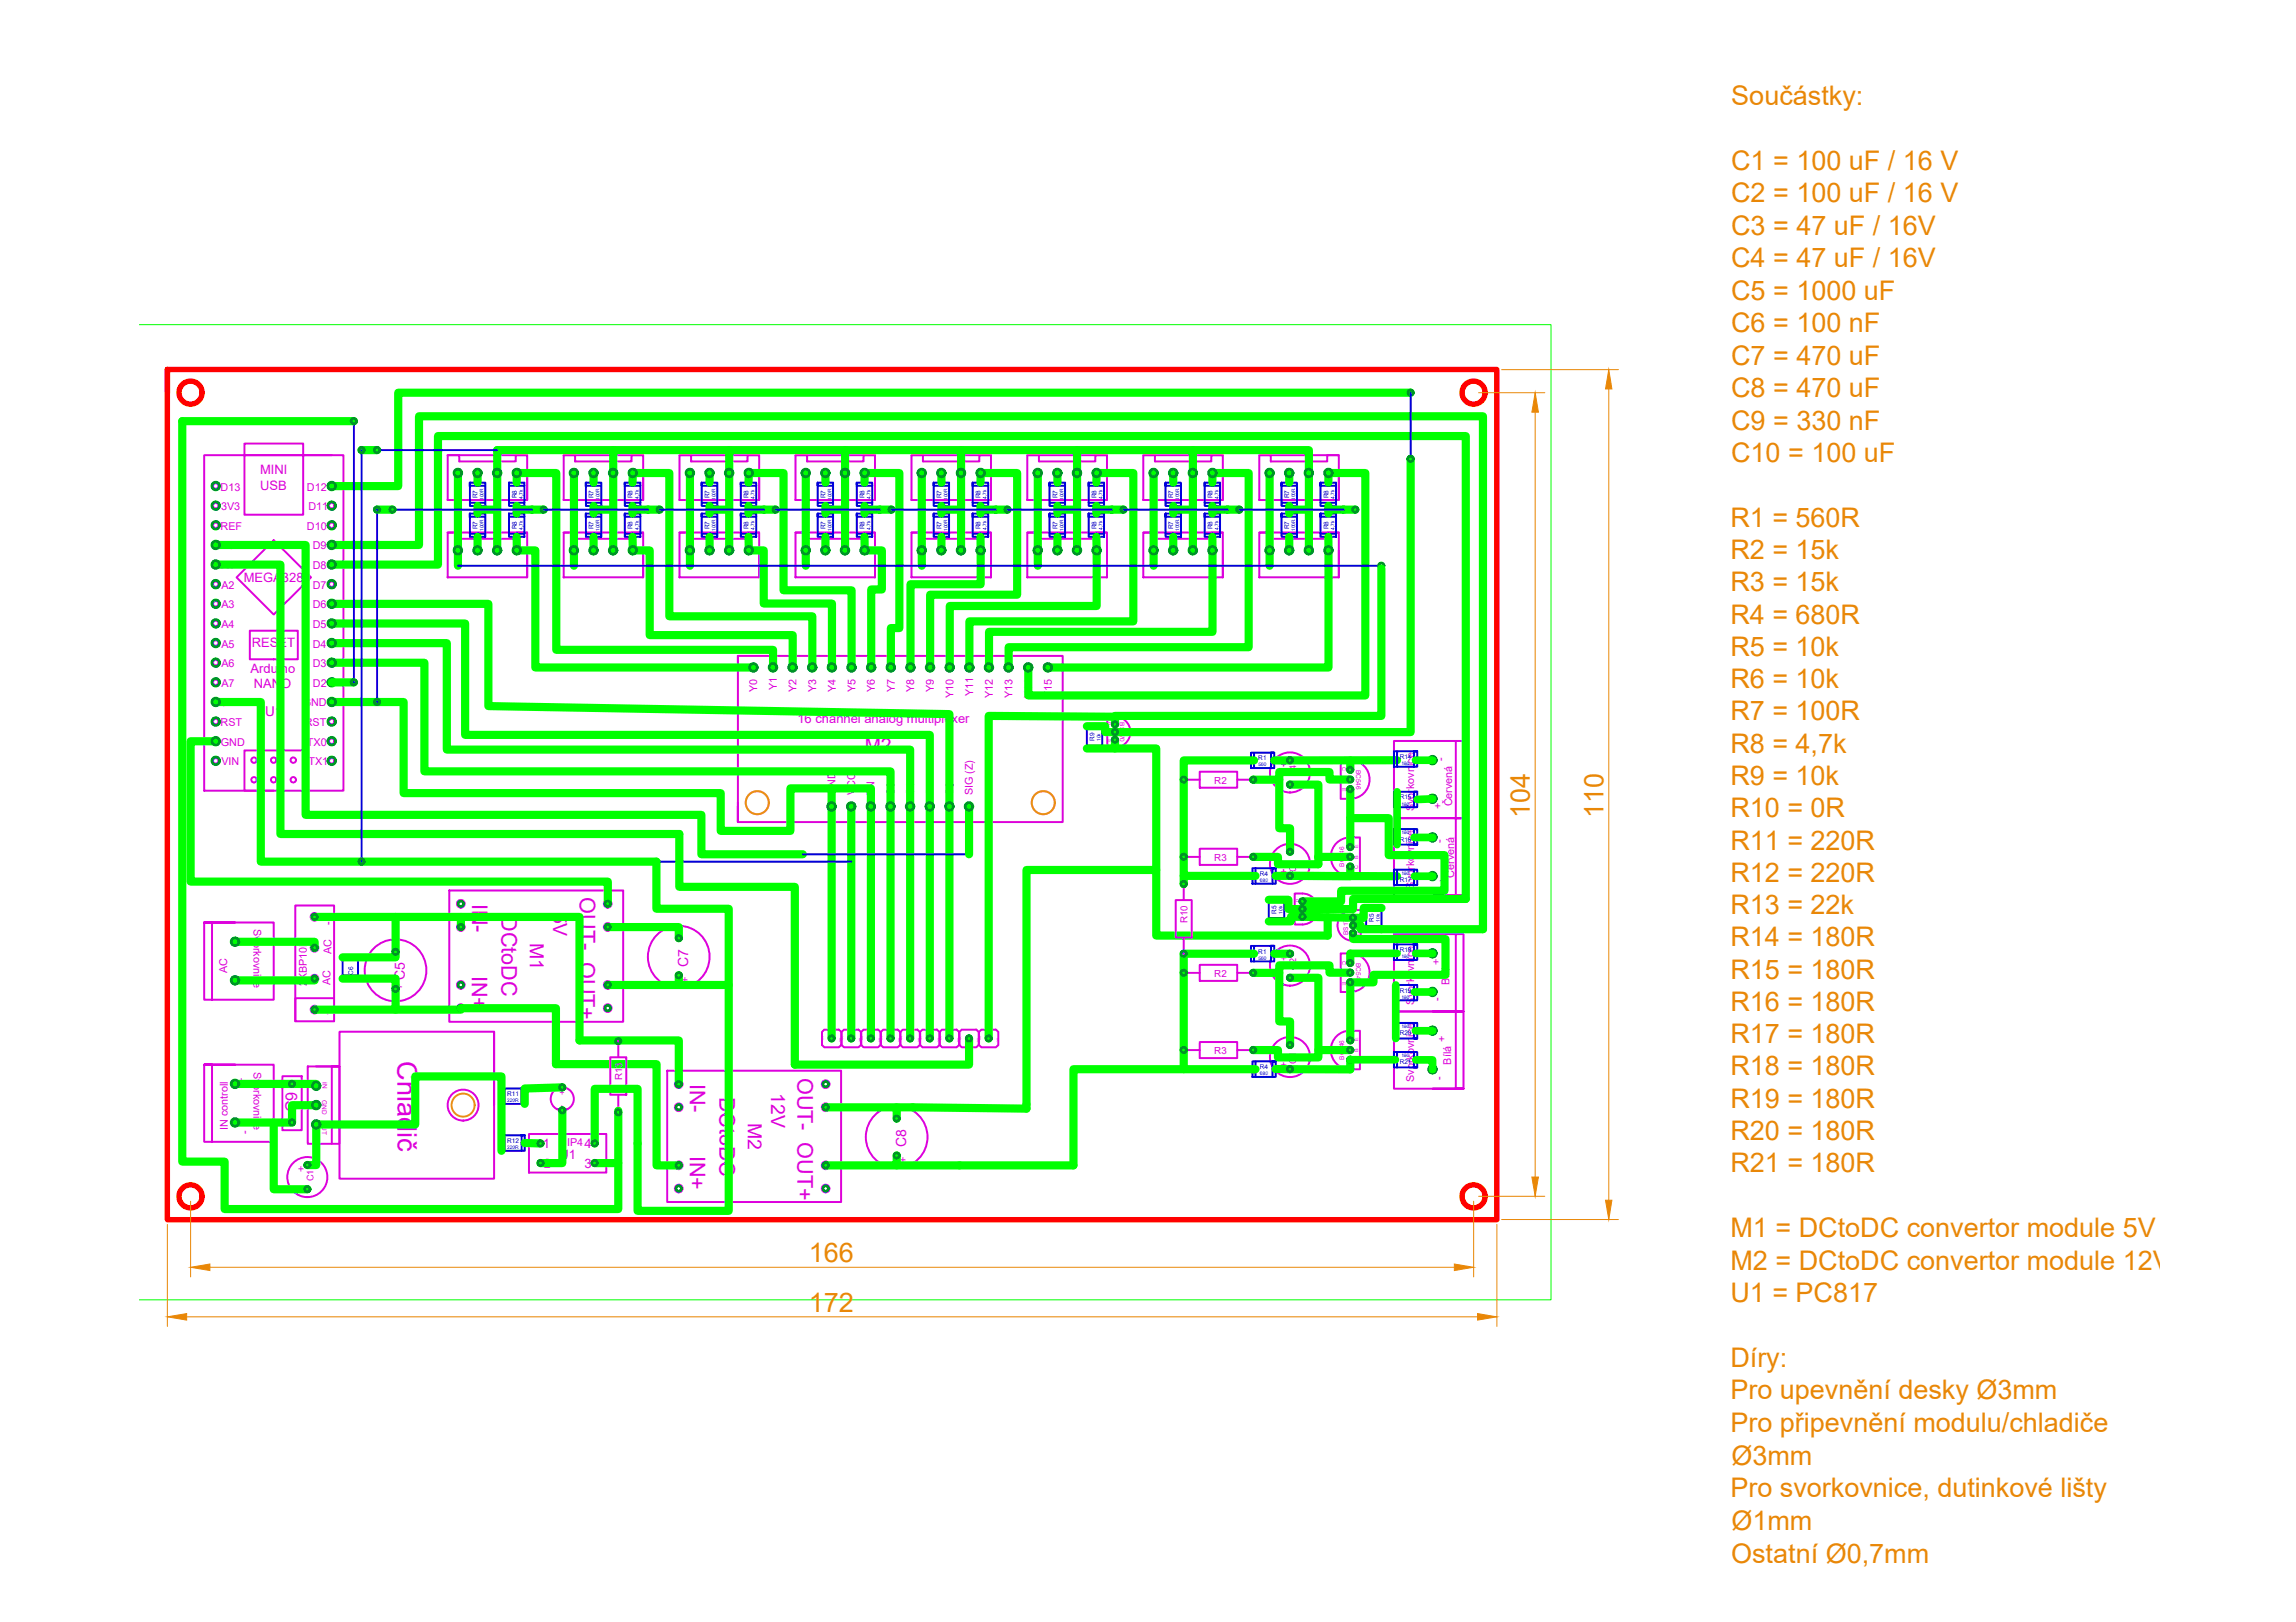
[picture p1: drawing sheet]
<svg xmlns="http://www.w3.org/2000/svg" width="297mm" height="210mm" viewBox="0 0 297 210" stroke-linecap="round" stroke-linejoin="round" font-family="sans-serif">
<defs><g id="words">
<g font-size="3.5" fill="#e98707">
<text x="224" y="13.6">Součástky:</text>
<text x="224" y="21.9">C1 = 100 uF / 16 V</text>
<text x="224" y="26.2">C2 = 100 uF / 16 V</text>
<text x="224" y="30.4">C3 = 47 uF / 16V</text>
<text x="224" y="34.6">C4 = 47 uF / 16V</text>
<text x="224" y="38.8">C5 = 1000 uF</text>
<text x="224" y="43">C6 = 100 nF</text>
<text x="224" y="47.2">C7 = 470 uF</text>
<text x="224" y="51.4">C8 = 470 uF</text>
<text x="224" y="55.6">C9 = 330 nF</text>
<text x="224" y="59.8">C10 = 100 uF</text>
<text x="223.9" y="68.2">R1 = 560R</text>
<text x="223.9" y="72.3">R2 = 15k</text>
<text x="223.9" y="76.5">R3 = 15k</text>
<text x="223.9" y="80.7">R4 = 680R</text>
<text x="223.9" y="84.9">R5 = 10k</text>
<text x="223.9" y="89">R6 = 10k</text>
<text x="223.9" y="93.2">R7 = 100R</text>
<text x="223.9" y="97.4">R8 = 4,7k</text>
<text x="223.9" y="101.6">R9 = 10k</text>
<text x="197.9" y="105.9" transform="rotate(-90 197.9 105.9)">104</text>
<text x="207.5" y="105.9" transform="rotate(-90 207.5 105.9)">110</text>
<text x="223.9" y="105.8">R10 = 0R</text>
<text x="223.9" y="109.9">R11 = 220R</text>
<text x="223.9" y="114.1">R12 = 220R</text>
<text x="223.9" y="118.3">R13 = 22k</text>
<text x="223.9" y="122.5">R14 = 180R</text>
<text x="223.9" y="126.6">R15 = 180R</text>
<text x="223.9" y="130.8">R16 = 180R</text>
<text x="223.9" y="135">R17 = 180R</text>
<text x="223.9" y="139.2">R18 = 180R</text>
<text x="223.9" y="143.3">R19 = 180R</text>
<text x="223.9" y="147.5">R20 = 180R</text>
<text x="223.9" y="151.7">R21 = 180R</text>
<text x="223.9" y="160.1">M1 = DCtoDC convertor module 5V</text>
<text x="104.6" y="163.3">166</text>
<text x="223.9" y="164.3">M2 = DCtoDC convertor module 12V</text>
<text x="104.6" y="169.8">172</text>
<text x="223.9" y="168.5">U1 = PC817</text>
<text x="223.9" y="176.8">Díry:</text>
<text x="223.9" y="181.1">Pro upevnění desky Ø3mm</text>
<text x="223.9" y="185.3">Pro připevnění modulu/chladiče</text>
<text x="224" y="189.6">Ø3mm</text>
<text x="223.9" y="193.7">Pro svorkovnice, dutinkové lišty</text>
<text x="224" y="202.3">Ostatní Ø0,7mm</text>
<text x="224" y="198">Ø1mm</text>
</g>
<text font-size="3.5" fill="#d0d" x="51.4" y="137.3" transform="rotate(90 51.4 137.3)">Chladič</text>
<g font-size="2.8" fill="#d0d">
<text x="61.1" y="116.9" transform="rotate(90 61.1 116.9)">IN-</text>
<text x="64.9" y="118.6" transform="rotate(90 64.9 118.6)">DCtoDC</text>
<text x="75" y="116.1" transform="rotate(90 75 116.1)">OUT- OUT+</text>
<text x="61" y="126.3" transform="rotate(90 61 126.3)">IN+</text>
<text x="89.3" y="140.3" transform="rotate(90 89.3 140.3)">IN-</text>
<text x="93.1" y="141.9" transform="rotate(90 93.1 141.9)">DCtoDC</text>
<text x="103.2" y="139.5" transform="rotate(90 103.2 139.5)">OUT- OUT+</text>
<text x="89.2" y="149.6" transform="rotate(90 89.2 149.6)">IN+</text>
</g>
<g font-size="2.5" fill="#d0d">
<text x="111.9" y="97.3">M2</text>
<text x="71.6" y="118.1" transform="rotate(90 71.6 118.1)">5V</text>
<text x="68.6" y="122" transform="rotate(90 68.6 122)">M1</text>
<text x="99.8" y="141.4" transform="rotate(90 99.8 141.4)">12V</text>
<text x="96.8" y="145.3" transform="rotate(90 96.8 145.3)">M2</text>
</g>
<text font-size="2.1" fill="#d0d" x="38.5" y="144" transform="rotate(-90 38.5 144)">C9</text>
<g font-size="1.8" fill="#d0d">
<text x="89" y="125.1" transform="rotate(-90 89 125.1)">C7</text>
<text x="52.4" y="126.9" transform="rotate(-90 52.4 126.9)">C5</text>
<text x="117.2" y="148.4" transform="rotate(-90 117.2 148.4)">C8</text>
</g>
<g font-size="1.7" fill="#d0d">
<text x="33.7" y="61.3">MINI</text>
<text x="33.7" y="63.4">USB</text>
<text x="31.5" y="75.3">MEGA328</text>
<text x="32.6" y="83.7">RESET</text>
<text x="32.4" y="87.1">Arduino</text>
<text x="32.8" y="89.1">NANO</text>
<text x="34.3" y="92.7">U1</text>
<text x="103.2" y="93.6">16 channel analog multiplexer</text>
<text x="70.2" y="148.6">1</text>
<text x="75.6" y="148.6">4</text>
<text x="70.4" y="151.1">2</text>
<text x="72.4" y="150">U1</text>
<text x="75.6" y="151.1">3</text>
</g>
<g font-size="1.4" fill="#d0d">
<text x="28.5" y="63.5">D13</text>
<text x="39.7" y="63.5">D12</text>
<text x="28.5" y="68.6">REF</text>
<text x="28.6" y="66">3V3</text>
<text x="28.6" y="71.1">A0</text>
<text x="39.7" y="68.6">D10</text>
<text x="39.9" y="66">D11</text>
<text x="40.5" y="71.1">D9</text>
<text x="28.6" y="73.6">A1</text>
<text x="28.6" y="76.2">A2</text>
<text x="40.5" y="73.6">D8</text>
<text x="40.5" y="76.2">D7</text>
<text x="28.6" y="78.7">A3</text>
<text x="28.6" y="81.3">A4</text>
<text x="28.6" y="83.8">A5</text>
<text x="40.5" y="78.7">D6</text>
<text x="40.5" y="81.3">D5</text>
<text x="40.5" y="83.8">D4</text>
<text x="28.6" y="86.3">A6</text>
<text x="28.6" y="88.9">A7</text>
<text x="40.5" y="86.3">D3</text>
<text x="40.5" y="88.9">D2</text>
<text x="98" y="89.5" transform="rotate(-90 98 89.5)">Y0</text>
<text x="100.5" y="89.3" transform="rotate(-90 100.5 89.3)">Y1</text>
<text x="103.1" y="89.5" transform="rotate(-90 103.1 89.5)">Y2</text>
<text x="105.6" y="89.5" transform="rotate(-90 105.6 89.5)">Y3</text>
<text x="108.1" y="89.5" transform="rotate(-90 108.1 89.5)">Y4</text>
<text x="110.7" y="89.5" transform="rotate(-90 110.7 89.5)">Y5</text>
<text x="113.2" y="89.5" transform="rotate(-90 113.2 89.5)">Y6</text>
<text x="115.8" y="89.5" transform="rotate(-90 115.8 89.5)">Y7</text>
<text x="118.3" y="89.5" transform="rotate(-90 118.3 89.5)">Y8</text>
<text x="120.8" y="89.5" transform="rotate(-90 120.8 89.5)">Y9</text>
<text x="28.5" y="94">RST</text>
<text x="28.6" y="91.4">5V</text>
<text x="39.2" y="91.4">GND</text>
<text x="39.4" y="94">RST</text>
<text x="123.4" y="90.3" transform="rotate(-90 123.4 90.3)">Y10</text>
<text x="125.9" y="90.1" transform="rotate(-90 125.9 90.1)">Y11</text>
<text x="128.5" y="90.3" transform="rotate(-90 128.5 90.3)">Y12</text>
<text x="131" y="90.3" transform="rotate(-90 131 90.3)">Y13</text>
<text x="133.5" y="90.3" transform="rotate(-90 133.5 90.3)">Y14</text>
<text x="136.1" y="90.3" transform="rotate(-90 136.1 90.3)">Y15</text>
<text x="28.6" y="96.5">GND</text>
<text x="28.6" y="99">VIN</text>
<text x="39.7" y="96.5">TX0</text>
<text x="39.9" y="99">TX1</text>
<text x="166.6" y="99.3" transform="rotate(-90 166.6 99.3)">+</text>
<text x="186.8" y="98.4" transform="rotate(-90 186.8 98.4)">-</text>
<text x="108.1" y="103" transform="rotate(-90 108.1 103)">GND</text>
<text x="110.6" y="102.9" transform="rotate(-90 110.6 102.9)">VCC</text>
<text x="113.2" y="103" transform="rotate(-90 113.2 103)">EN</text>
<text x="115.7" y="102.9" transform="rotate(-90 115.7 102.9)">S0</text>
<text x="118.3" y="102.9" transform="rotate(-90 118.3 102.9)">S1</text>
<text x="120.8" y="102.9" transform="rotate(-90 120.8 102.9)">S2</text>
<text x="123.3" y="102.9" transform="rotate(-90 123.3 102.9)">S3</text>
<text x="125.9" y="102.9" transform="rotate(-90 125.9 102.9)">SIG (Z)</text>
<text x="183" y="105" transform="rotate(-90 183 105)">Svorkovnice</text>
<text x="186.5" y="104.8" transform="rotate(-90 186.5 104.8)">+</text>
<text x="187.9" y="104.4" transform="rotate(-90 187.9 104.4)">Červená</text>
<text x="166.6" y="113.3" transform="rotate(-90 166.6 113.3)">+</text>
<text x="186.6" y="109.1" transform="rotate(-90 186.6 109.1)">-</text>
<text x="188.1" y="113.6" transform="rotate(-90 188.1 113.6)">Červená</text>
<text x="42.9" y="119.7" transform="rotate(-90 42.9 119.7)">-</text>
<text x="183" y="115" transform="rotate(-90 183 115)">Svorkovnice</text>
<text x="187.1" y="114.4" transform="rotate(-90 187.1 114.4)">+</text>
<text x="29.4" y="125.9" transform="rotate(-90 29.4 125.9)">AC</text>
<text x="32.8" y="120.2" transform="rotate(90 32.8 120.2)">Svorkovnice</text>
<text x="42.9" y="123.5" transform="rotate(-90 42.9 123.5)">AC</text>
<text x="166.6" y="124.3" transform="rotate(-90 166.6 124.3)">+</text>
<text x="186.3" y="124.9" transform="rotate(-90 186.3 124.9)">+</text>
<text x="39.7" y="127.6" transform="rotate(-90 39.7 127.6)">2KBP10M</text>
<text x="42.8" y="127.4" transform="rotate(-90 42.8 127.4)">AC</text>
<text x="42.9" y="131.4" transform="rotate(-90 42.9 131.4)">+</text>
<text x="52.2" y="128.1" transform="rotate(-90 52.2 128.1)">+</text>
<text x="89.1" y="127.2" transform="rotate(-90 89.1 127.2)">+</text>
<text x="183" y="130" transform="rotate(-90 183 130)">Svorkovnice</text>
<text x="186.4" y="129.5" transform="rotate(-90 186.4 129.5)">-</text>
<text x="187.5" y="127.4" transform="rotate(-90 187.5 127.4)">Bílá</text>
<text x="187" y="134.8" transform="rotate(-90 187 134.8)">+</text>
<text x="187.7" y="137.8" transform="rotate(-90 187.7 137.8)">Bílá</text>
<text x="31.7" y="140.3" transform="rotate(-90 31.7 140.3)">+</text>
<text x="32.8" y="138.7" transform="rotate(90 32.8 138.7)">Svorkovnice</text>
<text x="166.6" y="138.3" transform="rotate(-90 166.6 138.3)">+</text>
<text x="183" y="140" transform="rotate(-90 183 140)">Svorkovnice</text>
<text x="186.6" y="139.7" transform="rotate(-90 186.6 139.7)">-</text>
<text x="29.5" y="146.2" transform="rotate(-90 29.5 146.2)">IN controll</text>
<text x="32.1" y="146.8" transform="rotate(-90 32.1 146.8)">-</text>
<text x="72.3" y="148.3">DIP4</text>
<text x="39.4" y="151.7" transform="rotate(-90 39.4 151.7)">+</text>
<text x="117.3" y="150.5" transform="rotate(-90 117.3 150.5)">+</text>
</g>
<g font-size="1.3" fill="#d0d">
<text x="157.1" y="101.4">R2</text>
<text x="157.1" y="111.4">R3</text>
<text x="153.6" y="119.4" transform="rotate(-90 153.6 119.4)">R10</text>
<text x="157.1" y="126.4">R2</text>
<text x="157.1" y="136.4">R3</text>
<text x="80.5" y="139.8" transform="rotate(-90 80.5 139.8)">R13</text>
</g>
<g font-size="1.2" fill="#d0d">
<text x="167.7" y="100.5" transform="rotate(-90 167.7 100.5)">C4</text>
<text x="167.7" y="112.8" transform="rotate(-90 167.7 112.8)">C3</text>
<text x="167.7" y="125.5" transform="rotate(-90 167.7 125.5)">C2</text>
<text x="167.7" y="137.6" transform="rotate(-90 167.7 137.6)">C1</text>
<text x="40.6" y="152.8" transform="rotate(-90 40.6 152.8)">C10</text>
</g>
<g font-size="1.1" fill="#d0d">
<text x="72.3" y="141" transform="rotate(90 72.3 141)">+</text>
<text x="72.4" y="142.9" transform="rotate(90 72.4 142.9)">-</text>
</g>
<g font-size=".8" fill="#00d">
<text x="61.8" y="64.5" transform="rotate(-90 61.8 64.5)">R7</text>
<text x="66.8" y="64.5" transform="rotate(-90 66.8 64.5)">R8</text>
<text x="76.8" y="64.5" transform="rotate(-90 76.8 64.5)">R7</text>
<text x="81.8" y="64.5" transform="rotate(-90 81.8 64.5)">R8</text>
<text x="91.8" y="64.5" transform="rotate(-90 91.8 64.5)">R7</text>
<text x="96.8" y="64.5" transform="rotate(-90 96.8 64.5)">R8</text>
<text x="106.8" y="64.5" transform="rotate(-90 106.8 64.5)">R7</text>
<text x="111.8" y="64.5" transform="rotate(-90 111.8 64.5)">R8</text>
<text x="121.8" y="64.5" transform="rotate(-90 121.8 64.5)">R7</text>
<text x="126.9" y="64.5" transform="rotate(-90 126.9 64.5)">R8</text>
<text x="136.8" y="64.5" transform="rotate(-90 136.8 64.5)">R7</text>
<text x="141.8" y="64.5" transform="rotate(-90 141.8 64.5)">R8</text>
<text x="151.8" y="64.5" transform="rotate(-90 151.8 64.5)">R7</text>
<text x="156.8" y="64.5" transform="rotate(-90 156.8 64.5)">R8</text>
<text x="166.8" y="64.5" transform="rotate(-90 166.8 64.5)">R7</text>
<text x="171.9" y="64.5" transform="rotate(-90 171.9 64.5)">R8</text>
<text x="61.8" y="68.5" transform="rotate(-90 61.8 68.5)">R7</text>
<text x="66.8" y="68.5" transform="rotate(-90 66.8 68.5)">R8</text>
<text x="76.8" y="68.5" transform="rotate(-90 76.8 68.5)">R7</text>
<text x="81.8" y="68.5" transform="rotate(-90 81.8 68.5)">R8</text>
<text x="91.8" y="68.5" transform="rotate(-90 91.8 68.5)">R7</text>
<text x="96.8" y="68.5" transform="rotate(-90 96.8 68.5)">R8</text>
<text x="106.8" y="68.5" transform="rotate(-90 106.8 68.5)">R7</text>
<text x="111.8" y="68.5" transform="rotate(-90 111.8 68.5)">R8</text>
<text x="121.8" y="68.5" transform="rotate(-90 121.8 68.5)">R7</text>
<text x="126.9" y="68.5" transform="rotate(-90 126.9 68.5)">R8</text>
<text x="136.8" y="68.5" transform="rotate(-90 136.8 68.5)">R7</text>
<text x="141.8" y="68.5" transform="rotate(-90 141.8 68.5)">R8</text>
<text x="151.8" y="68.5" transform="rotate(-90 151.8 68.5)">R7</text>
<text x="156.8" y="68.5" transform="rotate(-90 156.8 68.5)">R8</text>
<text x="166.8" y="68.5" transform="rotate(-90 166.8 68.5)">R7</text>
<text x="171.9" y="68.5" transform="rotate(-90 171.9 68.5)">R8</text>
<text x="141.6" y="95.9" transform="rotate(-90 141.6 95.9)">R9</text>
<text x="162.8" y="98.4">R1</text>
<text x="181.1" y="98.2">R14</text>
<text x="181.1" y="103.5">R15</text>
<text x="163" y="113.3">R4</text>
<text x="181.1" y="108.9">R16</text>
<text x="165.1" y="118.3" transform="rotate(-90 165.1 118.3)">R5</text>
<text x="177.7" y="119.3" transform="rotate(-90 177.7 119.3)">R5</text>
<text x="181.1" y="114.2">R17</text>
<text x="162.8" y="123.4">R1</text>
<text x="181.1" y="123.2">R18</text>
<text x="45.7" y="126.1" transform="rotate(-90 45.7 126.1)">C6</text>
<text x="181.1" y="128.5">R19</text>
<text x="181.1" y="137.7">R21</text>
<text x="181.1" y="134">R20</text>
<text x="65.6" y="141.9">R11</text>
<text x="163" y="138.4">R4</text>
<text x="65.6" y="147.9">R12</text>
</g>
<g font-size=".8" fill="#d0d">
<text x="144.9" y="93.5" transform="rotate(90 144.9 93.5)">BS170</text>
<text x="175.5" y="99.6" transform="rotate(90 175.5 99.6)">BC546</text>
<text x="173.9" y="112.1" transform="rotate(-90 173.9 112.1)">BC546</text>
<text x="169.1" y="116.4" transform="rotate(90 169.1 116.4)">BS170</text>
<text x="174.4" y="121" transform="rotate(-90 174.4 121)">BS170</text>
<text x="175.5" y="124.6" transform="rotate(90 175.5 124.6)">BC546</text>
<text x="173.9" y="137.1" transform="rotate(-90 173.9 137.1)">BC546</text>
<text x="41.7" y="142.4" transform="rotate(90 41.7 142.4)">GND</text>
<text x="41.7" y="140.1" transform="rotate(90 41.7 140.1)">IN</text>
<text x="41.7" y="145.1" transform="rotate(90 41.7 145.1)">OUT</text>
</g>
<g font-size=".7" fill="#d0d">
<text x="173.6" y="99.3" transform="rotate(90 173.6 99.3)">C</text>
<text x="173.6" y="100.6" transform="rotate(90 173.6 100.6)">B</text>
<text x="173.6" y="102" transform="rotate(90 173.6 102)">E</text>
<text x="175.7" y="112.5" transform="rotate(-90 175.7 112.5)">C</text>
<text x="175.7" y="111.1" transform="rotate(-90 175.7 111.1)">B</text>
<text x="175.7" y="109.7" transform="rotate(-90 175.7 109.7)">E</text>
<text x="173.6" y="124.3" transform="rotate(90 173.6 124.3)">C</text>
<text x="173.6" y="125.7" transform="rotate(90 173.6 125.7)">B</text>
<text x="173.6" y="127" transform="rotate(90 173.6 127)">E</text>
<text x="175.7" y="137.5" transform="rotate(-90 175.7 137.5)">C</text>
<text x="175.7" y="136.1" transform="rotate(-90 175.7 136.1)">B</text>
<text x="175.7" y="134.7" transform="rotate(-90 175.7 134.7)">E</text>
</g>
<g font-size=".6" fill="#00d">
<text x="62.6" y="64.7" transform="rotate(-90 62.6 64.7)">100R</text>
<text x="67.6" y="64.6" transform="rotate(-90 67.6 64.6)">4,7k</text>
<text x="77.6" y="64.7" transform="rotate(-90 77.6 64.7)">100R</text>
<text x="82.6" y="64.6" transform="rotate(-90 82.6 64.6)">4,7k</text>
<text x="92.6" y="64.7" transform="rotate(-90 92.6 64.7)">100R</text>
<text x="97.6" y="64.6" transform="rotate(-90 97.6 64.6)">4,7k</text>
<text x="107.6" y="64.7" transform="rotate(-90 107.6 64.7)">100R</text>
<text x="112.6" y="64.6" transform="rotate(-90 112.6 64.6)">4,7k</text>
<text x="122.6" y="64.7" transform="rotate(-90 122.6 64.7)">100R</text>
<text x="127.6" y="64.6" transform="rotate(-90 127.6 64.6)">4,7k</text>
<text x="137.6" y="64.7" transform="rotate(-90 137.6 64.7)">100R</text>
<text x="142.6" y="64.6" transform="rotate(-90 142.6 64.6)">4,7k</text>
<text x="152.6" y="64.7" transform="rotate(-90 152.6 64.7)">100R</text>
<text x="157.6" y="64.6" transform="rotate(-90 157.6 64.6)">4,7k</text>
<text x="167.6" y="64.7" transform="rotate(-90 167.6 64.7)">100R</text>
<text x="172.6" y="64.6" transform="rotate(-90 172.6 64.6)">4,7k</text>
<text x="62.6" y="68.7" transform="rotate(-90 62.6 68.7)">100R</text>
<text x="67.6" y="68.6" transform="rotate(-90 67.6 68.6)">4,7k</text>
<text x="77.6" y="68.7" transform="rotate(-90 77.6 68.7)">100R</text>
<text x="82.6" y="68.6" transform="rotate(-90 82.6 68.6)">4,7k</text>
<text x="92.6" y="68.7" transform="rotate(-90 92.6 68.7)">100R</text>
<text x="97.6" y="68.6" transform="rotate(-90 97.6 68.6)">4,7k</text>
<text x="107.6" y="68.7" transform="rotate(-90 107.6 68.7)">100R</text>
<text x="112.6" y="68.6" transform="rotate(-90 112.6 68.6)">4,7k</text>
<text x="122.6" y="68.7" transform="rotate(-90 122.6 68.7)">100R</text>
<text x="127.6" y="68.6" transform="rotate(-90 127.6 68.6)">4,7k</text>
<text x="137.6" y="68.7" transform="rotate(-90 137.6 68.7)">100R</text>
<text x="142.6" y="68.6" transform="rotate(-90 142.6 68.6)">4,7k</text>
<text x="152.6" y="68.7" transform="rotate(-90 152.6 68.7)">100R</text>
<text x="157.6" y="68.6" transform="rotate(-90 157.6 68.6)">4,7k</text>
<text x="167.6" y="68.7" transform="rotate(-90 167.6 68.7)">100R</text>
<text x="172.6" y="68.6" transform="rotate(-90 172.6 68.6)">4,7k</text>
<text x="142.4" y="95.9" transform="rotate(-90 142.4 95.9)">10k</text>
<text x="162.8" y="99.2">560</text>
<text x="181.3" y="99">180</text>
<text x="181.3" y="104.2">180</text>
<text x="181.3" y="108">180</text>
<text x="181.3" y="113.2">180</text>
<text x="163" y="114.1">680</text>
<text x="165.9" y="118.2" transform="rotate(-90 165.9 118.2)">10k</text>
<text x="178.5" y="119.3" transform="rotate(-90 178.5 119.3)">10k</text>
<text x="162.8" y="124.2">560</text>
<text x="181.3" y="124">180</text>
<text x="181.3" y="129.2">180</text>
<text x="181.3" y="136.8">180</text>
<text x="181.3" y="133.1">180</text>
<text x="65.6" y="142.6">220R</text>
<text x="163" y="139.1">680</text>
<text x="65.6" y="148.7">220R</text>
</g>
<g font-size=".6" fill="#d0d">
<text x="143.4" y="94.6" transform="rotate(90 143.4 94.6)">G</text>
<text x="143.4" y="95.7" transform="rotate(90 143.4 95.7)">S</text>
<text x="143.4" y="93.5" transform="rotate(90 143.4 93.5)">D</text>
<text x="167.7" y="116.4" transform="rotate(90 167.7 116.4)">D</text>
<text x="167.7" y="117.5" transform="rotate(90 167.7 117.5)">G</text>
<text x="167.7" y="118.6" transform="rotate(90 167.7 118.6)">S</text>
<text x="175.9" y="119.9" transform="rotate(-90 175.9 119.9)">G</text>
<text x="175.9" y="118.8" transform="rotate(-90 175.9 118.8)">S</text>
<text x="175.9" y="121.1" transform="rotate(-90 175.9 121.1)">D</text>
</g>
<g font-size=".3" fill="#d0d">
<text x="106.4" y="134.1" transform="rotate(90 106.4 134.1)">řada</text>
<text x="108.8" y="134.9" transform="rotate(-90 108.8 134.9)">řada</text>
<text x="108.9" y="134.1" transform="rotate(90 108.9 134.1)">řada</text>
<text x="111.3" y="134.9" transform="rotate(-90 111.3 134.9)">řada</text>
<text x="111.5" y="134.1" transform="rotate(90 111.5 134.1)">řada</text>
<text x="113.9" y="134.9" transform="rotate(-90 113.9 134.9)">řada</text>
<text x="114" y="134.1" transform="rotate(90 114 134.1)">řada</text>
<text x="116.4" y="134.9" transform="rotate(-90 116.4 134.9)">řada</text>
<text x="116.5" y="134.1" transform="rotate(90 116.5 134.1)">řada</text>
<text x="119" y="134.9" transform="rotate(-90 119 134.9)">řada</text>
<text x="119.1" y="134.1" transform="rotate(90 119.1 134.1)">řada</text>
<text x="121.5" y="134.9" transform="rotate(-90 121.5 134.9)">řada</text>
<text x="121.6" y="134.1" transform="rotate(90 121.6 134.1)">řada</text>
<text x="124" y="134.9" transform="rotate(-90 124 134.9)">řada</text>
<text x="124.2" y="134.1" transform="rotate(90 124.2 134.1)">řada</text>
<text x="126.6" y="134.9" transform="rotate(-90 126.6 134.9)">řada</text>
<text x="126.7" y="134.1" transform="rotate(90 126.7 134.1)">řada</text>
<text x="129.1" y="134.9" transform="rotate(-90 129.1 134.9)">řada</text>
</g>
</g></defs>
<g fill="none" stroke="#d0d" stroke-width=".25">
<path d="M26.4 58.9h18v43.4h-18zM31.6 58.9v7.7h7.6v-9.2h-7.6v1.5h11.3M57.9 58.9h10.3v5.8h-10.3zM57.9 58.9h1.5v.8h7.3v-.8h1.5M72.9 58.9h10.3v5.8h-10.3zM72.9 58.9h1.5v.8h7.3v-.8h1.5M87.9 58.9h10.3v5.8h-10.3zM87.9 58.9h1.5v.8h7.3v-.8h1.5M102.9 58.9h10.3v5.8h-10.3zM102.9 58.9h1.5v.8h7.3v-.8h1.5M117.9 58.9h10.3v5.8h-10.3zM117.9 58.9h1.5v.8h7.3v-.8h1.5"/>
<path d="M132.9 58.9h10.3v5.8h-10.3zM132.9 58.9h1.5v.8h7.3v-.8h1.5M147.9 58.9h10.3v5.8h-10.3zM147.9 58.9h1.5v.8h7.3v-.8h1.5M162.9 58.9h10.3v5.8h-10.3zM162.9 58.9h1.5v.8h7.3v-.8h1.5M35.4 69.9l4.8 4.8-4.8 4.8-4.8-4.8zM57.9 68.9h10.3v5.8h-10.3zM57.9 68.9h1.5v.8h7.3v-.8h1.5M68.2 61.2v3.5M68.2 71.2v3.5M72.9 68.9h10.3v5.8h-10.3z"/>
<path d="M72.9 68.9h1.5v.8h7.3v-.8h1.5M83.2 61.2v3.5M83.2 71.2v3.5M87.9 68.9h10.3v5.8h-10.3zM87.9 68.9h1.5v.8h7.3v-.8h1.5M98.2 61.2v3.5M98.2 71.2v3.5M102.9 68.9h10.3v5.8h-10.3zM102.9 68.9h1.5v.8h7.3v-.8h1.5M113.2 61.2v3.5M113.2 71.2v3.5M117.9 68.9h10.3v5.8h-10.3z"/>
<path d="M117.9 68.9h1.5v.8h7.3v-.8h1.5M128.2 61.2v3.5M128.2 71.2v3.5M132.9 68.9h10.3v5.8h-10.3zM132.9 68.9h1.5v.8h7.3v-.8h1.5M143.2 61.2v3.5M143.2 71.2v3.5M147.9 68.9h10.3v5.8h-10.3zM147.9 68.9h1.5v.8h7.3v-.8h1.5M158.2 61.2v3.5M158.2 71.2v3.5M162.9 68.9h10.3v5.8h-10.3z"/>
<path d="M162.9 68.9h1.5v.8h7.3v-.8h1.5M173.2 61.2v3.5M173.2 71.2v3.5M32.3 81.6h6.2v3.7h-6.2zM95.5 84.9v1.5M144.2 92.7a2 2 0 0 1 2 2 2 2 0 0 1-2 2l-.9 .1v-4h1M155.2 99.9h4.9v2h-4.9zM174.7 98.4a2.51 2.51 0 0 1 2.5 2.5 2.51 2.51 0 0 1-2.5 2.5h-1.3v-5h1.3M188.3 95.9v10h1v-10h-9v10h9h-4M30.4 119.4h-4h9v10h-9v-10h1v10M35.4 102.3h-3.8v-5.2h7.6v5.2M38.2 117.2h5v15h-5z"/>
<path d="M58.1 115.2h22.5v17h-22.5zM95.5 103.9v2.5h42v-21.5h-42v21.5v-2M152.1 116.5h2.1v4.8h-2.1zM153.1 100.9h2.1M153.1 110.9h2.1M153.1 114.4v2.1M155.2 109.8h4.9v2.1h-4.9zM160.1 100.9h2M160.1 110.9h2M167.5 115.6a2.54 2.54 0 0 1 2.7 1 2 2 0 0 1-1.7 3h-1zM172.7 109.3a2.5 2.5 0 0 1 2-.9h1.2v5a3.6 3.6 0 0 1-2.8-.6 2.51 2.51 0 0 1-.4-3.5zM188.3 105.9v10h1v-10h-9v10h9h-4"/>
<path d="M30.4 137.8h-4h9v10h-9v-10h1v10M36.5 139.3h2.5v7h-2.5zM39.8 138h4.1v10h-4.1zM40.9 138h3h-1v10M43.2 129.2h-5v3M63.9 133.5v19h-20v-19h20v9.5M79 136.8h2v4.9h-2zM80 134.7v2.1M86.3 138.6h22.5v17h-22.5zM106.3 133.5l.3-.3h1.9l.3 .3v1.7l-.3 .3h-1.9l-.3-.3zM108.9 133.5l.3-.3h1.9l.3 .3v1.7l-.3 .3h-1.9l-.3-.3zM111.4 133.5l.3-.3h1.9l.3 .3v1.7l-.3 .3h-1.9l-.3-.3z"/>
<path d="M114 133.5l.3-.3h1.8l.4 .3v1.7l-.4 .3h-1.8l-.3-.3zM116.5 133.5l.3-.3h1.9l.3 .3v1.7l-.3 .3h-1.9l-.3-.3zM119 133.5l.3-.3h1.9l.3 .3v1.7l-.3 .3h-1.9l-.3-.3zM121.6 133.5l.3-.3h1.9l.3 .3v1.7l-.3 .3h-1.9l-.3-.3zM124.1 133.5l.3-.3h1.9l.3 .3v1.7l-.3 .3h-1.9l-.3-.3zM126.7 133.5l.3-.3h1.8l.4 .3v1.7l-.4 .3h-1.8l-.3-.3zM153.1 125.9h2.1M153.1 135.9h2.1M153.1 121.3v2.1M155.2 124.9h4.9v2h-4.9zM155.2 134.9h4.9v2h-4.9zM160.1 125.9h2"/>
<path d="M160.1 135.9h2M173.1 133.9a3.5 3.5 0 0 1 2.8-.5v5a3.6 3.6 0 0 1-2.8-.6 2.51 2.51 0 0 1 0-3.9zM174.7 123.4a2.51 2.51 0 0 1 2.5 2.5 2.51 2.51 0 0 1-2.5 2.5h-1.3v-5h1.3M175 121.8a2 2 0 0 1-2-2 2 2 0 0 1 2-2h1v4h-1M188.3 120.9v10h1v-10h-9v10h9h-4M188.3 130.9v10h1v-10h-9v10h9h-4M68.4 146.7h10v5h-10zM72.1 143.5h1.3M80 141.7v2"/>
<circle cx="27.9" cy="75.6" r=".35"/>
<circle cx="27.9" cy="78.1" r=".35"/>
<circle cx="27.9" cy="68" r=".35"/>
<circle cx="27.9" cy="62.9" r=".35"/>
<circle cx="27.9" cy="73.1" r=".35"/>
<circle cx="27.9" cy="65.4" r=".35"/>
<circle cx="27.9" cy="70.5" r=".35"/>
<circle cx="42.9" cy="65.4" r=".35"/>
<circle cx="42.9" cy="62.9" r=".35"/>
<circle cx="42.9" cy="68" r=".35"/>
<circle cx="42.9" cy="75.6" r=".35"/>
<circle cx="42.9" cy="73.1" r=".35"/>
<circle cx="42.9" cy="70.5" r=".35"/>
<circle cx="42.9" cy="78.1" r=".35"/>
<circle cx="59.2" cy="71.2" r=".5"/>
<circle cx="59.2" cy="61.2" r=".5"/>
<circle cx="61.8" cy="61.2" r=".5"/>
<circle cx="61.8" cy="71.2" r=".5"/>
<circle cx="64.3" cy="61.2" r=".5"/>
<circle cx="64.3" cy="71.2" r=".5"/>
<circle cx="66.9" cy="61.2" r=".5"/>
<circle cx="66.9" cy="71.2" r=".5"/>
<circle cx="74.2" cy="71.2" r=".5"/>
<circle cx="74.2" cy="61.2" r=".5"/>
<circle cx="76.8" cy="61.2" r=".5"/>
<circle cx="76.8" cy="71.2" r=".5"/>
<circle cx="79.3" cy="71.2" r=".5"/>
<circle cx="79.3" cy="61.2" r=".5"/>
<circle cx="81.9" cy="71.2" r=".5"/>
<circle cx="81.9" cy="61.2" r=".5"/>
<circle cx="89.2" cy="71.2" r=".5"/>
<circle cx="89.2" cy="61.2" r=".5"/>
<circle cx="91.8" cy="61.2" r=".5"/>
<circle cx="91.8" cy="71.2" r=".5"/>
<circle cx="94.3" cy="61.2" r=".5"/>
<circle cx="94.3" cy="71.2" r=".5"/>
<circle cx="96.9" cy="71.2" r=".5"/>
<circle cx="96.9" cy="61.2" r=".5"/>
<circle cx="104.2" cy="71.2" r=".5"/>
<circle cx="104.2" cy="61.2" r=".5"/>
<circle cx="106.8" cy="61.2" r=".5"/>
<circle cx="106.8" cy="71.2" r=".5"/>
<circle cx="109.3" cy="61.2" r=".5"/>
<circle cx="109.3" cy="71.2" r=".5"/>
<circle cx="111.9" cy="61.2" r=".5"/>
<circle cx="111.9" cy="71.2" r=".5"/>
<circle cx="119.2" cy="71.2" r=".5"/>
<circle cx="119.2" cy="61.2" r=".5"/>
<circle cx="121.8" cy="71.2" r=".5"/>
<circle cx="121.8" cy="61.2" r=".5"/>
<circle cx="124.3" cy="61.2" r=".5"/>
<circle cx="124.3" cy="71.2" r=".5"/>
<circle cx="126.9" cy="61.2" r=".5"/>
<circle cx="126.9" cy="71.2" r=".5"/>
<circle cx="134.2" cy="71.2" r=".5"/>
<circle cx="134.2" cy="61.2" r=".5"/>
<circle cx="136.8" cy="71.2" r=".5"/>
<circle cx="136.8" cy="61.2" r=".5"/>
<circle cx="139.3" cy="61.2" r=".5"/>
<circle cx="139.3" cy="71.2" r=".5"/>
<circle cx="141.9" cy="71.2" r=".5"/>
<circle cx="141.9" cy="61.2" r=".5"/>
<circle cx="149.2" cy="61.2" r=".5"/>
<circle cx="149.2" cy="71.2" r=".5"/>
<circle cx="151.8" cy="71.2" r=".5"/>
<circle cx="151.8" cy="61.2" r=".5"/>
<circle cx="154.3" cy="61.2" r=".5"/>
<circle cx="154.3" cy="71.2" r=".5"/>
<circle cx="156.9" cy="71.2" r=".5"/>
<circle cx="156.9" cy="61.2" r=".5"/>
<circle cx="164.2" cy="71.2" r=".5"/>
<circle cx="164.2" cy="61.2" r=".5"/>
<circle cx="166.8" cy="61.2" r=".5"/>
<circle cx="166.8" cy="71.2" r=".5"/>
<circle cx="169.3" cy="71.2" r=".5"/>
<circle cx="169.3" cy="61.2" r=".5"/>
<circle cx="171.9" cy="71.2" r=".5"/>
<circle cx="171.9" cy="61.2" r=".5"/>
<circle cx="27.9" cy="80.7" r=".35"/>
<circle cx="27.9" cy="83.2" r=".35"/>
<circle cx="27.9" cy="90.8" r=".35"/>
<circle cx="27.9" cy="95.9" r=".35"/>
<circle cx="27.9" cy="98.5" r=".35"/>
<circle cx="27.9" cy="85.8" r=".35"/>
<circle cx="27.9" cy="88.3" r=".35"/>
<circle cx="27.9" cy="93.4" r=".35"/>
<circle cx="32.9" cy="98.4" r=".35"/>
<circle cx="35.4" cy="98.4" r=".35"/>
<circle cx="37.9" cy="98.4" r=".35"/>
<circle cx="42.9" cy="95.9" r=".35"/>
<circle cx="42.9" cy="93.4" r=".35"/>
<circle cx="42.9" cy="88.3" r=".35"/>
<circle cx="42.9" cy="90.8" r=".35"/>
<circle cx="42.9" cy="80.7" r=".35"/>
<circle cx="42.9" cy="83.2" r=".35"/>
<circle cx="42.9" cy="98.5" r=".35"/>
<circle cx="42.9" cy="85.8" r=".35"/>
<circle cx="97.5" cy="86.4" r=".5"/>
<circle cx="100" cy="86.4" r=".5"/>
<circle cx="102.5" cy="86.4" r=".5"/>
<circle cx="105.1" cy="86.4" r=".5"/>
<circle cx="107.6" cy="86.4" r=".5"/>
<circle cx="110.2" cy="86.4" r=".5"/>
<circle cx="112.7" cy="86.4" r=".5"/>
<circle cx="115.2" cy="86.4" r=".5"/>
<circle cx="117.8" cy="86.4" r=".5"/>
<circle cx="120.3" cy="86.4" r=".5"/>
<circle cx="122.9" cy="86.4" r=".5"/>
<circle cx="125.4" cy="86.4" r=".5"/>
<circle cx="127.9" cy="86.4" r=".5"/>
<circle cx="130.5" cy="86.4" r=".5"/>
<circle cx="133" cy="86.4" r=".5"/>
<circle cx="135.6" cy="86.4" r=".5"/>
<circle cx="144.2" cy="93.7" r=".31"/>
<circle cx="144.2" cy="94.7" r=".31"/>
<circle cx="144.2" cy="95.7" r=".31"/>
<circle cx="166.9" cy="98.4" r=".2"/>
<circle cx="166.9" cy="100" r="2.59"/>
<circle cx="174.7" cy="99.6" r=".16"/>
<circle cx="185.3" cy="98.4" r=".5"/>
<circle cx="32.9" cy="100.9" r=".35"/>
<circle cx="35.4" cy="100.9" r=".35"/>
<circle cx="37.9" cy="100.9" r=".35"/>
<circle cx="40.7" cy="118.6" r=".5"/>
<circle cx="59.6" cy="117" r=".5"/>
<circle cx="59.6" cy="120" r=".5"/>
<circle cx="78.6" cy="117" r=".5"/>
<circle cx="78.6" cy="120" r=".5"/>
<circle cx="98" cy="103.9" r="1.49"/>
<circle cx="107.6" cy="104.4" r=".5"/>
<circle cx="110.1" cy="104.4" r=".5"/>
<circle cx="112.7" cy="104.4" r=".5"/>
<circle cx="115.2" cy="104.4" r=".5"/>
<circle cx="117.7" cy="104.4" r=".5"/>
<circle cx="120.3" cy="104.4" r=".5"/>
<circle cx="122.8" cy="104.4" r=".5"/>
<circle cx="125.4" cy="104.4" r=".5"/>
<circle cx="135" cy="103.9" r="1.49"/>
<circle cx="153.1" cy="114.4" r=".2"/>
<circle cx="153.1" cy="100.9" r=".2"/>
<circle cx="153.1" cy="110.9" r=".2"/>
<circle cx="162.1" cy="110.9" r=".2"/>
<circle cx="162.1" cy="100.9" r=".2"/>
<circle cx="166.9" cy="111.8" r="2.59"/>
<circle cx="166.9" cy="110.2" r=".2"/>
<circle cx="166.9" cy="113.3" r=".2"/>
<circle cx="166.9" cy="101.5" r=".2"/>
<circle cx="168.5" cy="118.6" r=".31"/>
<circle cx="168.5" cy="116.6" r=".31"/>
<circle cx="168.5" cy="117.6" r=".31"/>
<circle cx="174.7" cy="102.1" r=".16"/>
<circle cx="174.7" cy="100.9" r=".16"/>
<circle cx="174.7" cy="112.1" r=".16"/>
<circle cx="174.7" cy="110.9" r=".16"/>
<circle cx="174.7" cy="109.6" r=".16"/>
<circle cx="175" cy="119.8" r=".31"/>
<circle cx="175" cy="118.8" r=".31"/>
<circle cx="185.3" cy="103.4" r=".5"/>
<circle cx="185.3" cy="113.4" r=".5"/>
<circle cx="185.3" cy="108.4" r=".5"/>
<circle cx="30.4" cy="121.9" r=".5"/>
<circle cx="30.4" cy="126.9" r=".5"/>
<circle cx="40.7" cy="126.7" r=".5"/>
<circle cx="40.7" cy="130.7" r=".5"/>
<circle cx="40.7" cy="122.7" r=".5"/>
<circle cx="51.2" cy="128" r=".31"/>
<circle cx="51.2" cy="123.2" r=".31"/>
<circle cx="51.2" cy="125.6" r="4"/>
<circle cx="59.6" cy="130.5" r=".5"/>
<circle cx="59.6" cy="127.5" r=".5"/>
<circle cx="78.6" cy="130.5" r=".5"/>
<circle cx="78.6" cy="127.5" r=".5"/>
<circle cx="80" cy="134.7" r=".2"/>
<circle cx="87.8" cy="126.2" r=".31"/>
<circle cx="87.8" cy="121.4" r=".31"/>
<circle cx="87.8" cy="123.8" r="4"/>
<circle cx="107.6" cy="134.4" r=".35"/>
<circle cx="110.1" cy="134.4" r=".35"/>
<circle cx="112.7" cy="134.4" r=".35"/>
<circle cx="115.2" cy="134.4" r=".35"/>
<circle cx="117.7" cy="134.4" r=".35"/>
<circle cx="120.3" cy="134.4" r=".35"/>
<circle cx="122.8" cy="134.4" r=".35"/>
<circle cx="125.4" cy="134.4" r=".35"/>
<circle cx="127.9" cy="134.4" r=".35"/>
<circle cx="153.1" cy="135.9" r=".2"/>
<circle cx="153.1" cy="125.9" r=".2"/>
<circle cx="153.1" cy="123.4" r=".2"/>
<circle cx="162.1" cy="125.9" r=".2"/>
<circle cx="162.1" cy="135.9" r=".2"/>
<circle cx="166.9" cy="136.8" r="2.59"/>
<circle cx="166.9" cy="135.2" r=".2"/>
<circle cx="166.9" cy="138.4" r=".2"/>
<circle cx="166.9" cy="126.5" r=".2"/>
<circle cx="166.9" cy="123.4" r=".2"/>
<circle cx="166.9" cy="125" r="2.59"/>
<circle cx="174.7" cy="125.9" r=".16"/>
<circle cx="174.7" cy="124.6" r=".16"/>
<circle cx="174.7" cy="127.1" r=".16"/>
<circle cx="174.7" cy="137.1" r=".16"/>
<circle cx="174.7" cy="135.9" r=".16"/>
<circle cx="174.7" cy="134.6" r=".16"/>
<circle cx="175" cy="120.8" r=".31"/>
<circle cx="185.3" cy="128.4" r=".5"/>
<circle cx="185.3" cy="123.4" r=".5"/>
<circle cx="185.3" cy="138.4" r=".5"/>
<circle cx="185.3" cy="133.4" r=".5"/>
<circle cx="30.4" cy="145.3" r=".5"/>
<circle cx="30.4" cy="140.3" r=".5"/>
<circle cx="37.8" cy="145.3" r=".31"/>
<circle cx="37.8" cy="140.3" r=".31"/>
<circle cx="39.8" cy="150.8" r=".2"/>
<circle cx="39.8" cy="153.9" r=".2"/>
<circle cx="39.8" cy="152.3" r="2.59"/>
<circle cx="40.9" cy="145.5" r=".5"/>
<circle cx="40.9" cy="140.5" r=".5"/>
<circle cx="40.9" cy="143" r=".5"/>
<circle cx="59.9" cy="143" r="2"/>
<circle cx="69.9" cy="148" r=".31"/>
<circle cx="69.9" cy="150.5" r=".31"/>
<circle cx="72.7" cy="143.7" r=".31"/>
<circle cx="72.7" cy="140.7" r=".31"/>
<circle cx="72.7" cy="142.2" r="1.49"/>
<circle cx="76.9" cy="148" r=".31"/>
<circle cx="76.9" cy="150.5" r=".31"/>
<circle cx="80" cy="143.7" r=".2"/>
<circle cx="87.8" cy="153.8" r=".5"/>
<circle cx="87.8" cy="143.3" r=".5"/>
<circle cx="87.8" cy="140.3" r=".5"/>
<circle cx="87.8" cy="150.8" r=".5"/>
<circle cx="106.8" cy="153.8" r=".5"/>
<circle cx="106.8" cy="143.3" r=".5"/>
<circle cx="106.8" cy="140.3" r=".5"/>
<circle cx="106.8" cy="150.8" r=".5"/>
<circle cx="116" cy="149.5" r=".31"/>
<circle cx="116" cy="144.7" r=".31"/>
<circle cx="116" cy="147.1" r="4"/>
</g>
<!-- layer: Cesty -->
<g fill="none" stroke="#0f0" stroke-width="1.1">
<path d="M45.8 54.5h-22.2v95.8h5.5v6.2h50.9v-6M46.8 58.3h2M79.3 58.3v12.9M94.3 58.3v12.9M109.3 58.3v12.9M124.3 58.3v12.9M139.3 58.3v12.9M154.3 58.3v12.9M182.5 50.8h-131v12.1h-8.6M182.5 59.4v35.3h-39.5v-.7h-2.4M27.9 73.1h8.4v34.8h51.6v6.9h14.9v23h22.6v-3.4M27.9 70.5h11.6v35h51.2v5.1h13.2"/>
<path d="M42.9 70.5h11.3v-16.6h137.7v66.3h-15.9v-.4h-1M42.9 73.1h13.8v-16.7h132.9v59.9h-14.6v1.3h-8.3v-1.2h-2.6M42.9 78.1h20.3v13.3l59.6 1v42M48.8 66h2M59.2 61.2v12M61.8 61.2v1.3M61.8 65.5v1M61.8 69.5v1.7M61.8 66h2.5M64.3 71.2v-12.9h105v12.9M66.8 69.5l.1 1.7h2.4v15.2h28.2M66.8 62.5l.1-1.3h5.1v22.9h28v2.3"/>
<path d="M66.8 65.5v1M66.8 66h3.5M74.3 61.2v12M76.8 61.2v1.3M76.8 65.5v1M76.8 69.5v1.7M76.8 66h2.5M81.8 69.5l.1 1.7h2.2v11h18.5v4.2M81.8 62.5l.1-1.3h4.7v18.6h18.5v6.6M81.8 65.5v1M81.8 66h3.5M89.3 61.2v12"/>
<path d="M91.8 61.2v1.3M91.8 65.5v1M91.8 69.5v1.7M91.8 66h2.5M96.8 69.5l.1 1.7h1.9v6.9h8.8v8.3M96.8 62.5l.1-1.3h4.5v15.2h8.8v10M96.8 65.5v1M96.8 66h3.6M104.2 61.2v12M106.8 61.2v1.3M106.8 65.5v1M106.8 69.5v1.7"/>
<path d="M106.8 66h2.5M111.8 69.5l.1 1.7h2.2v5.1h-1.4v10.1M111.8 62.5l.1-1.3h4.5v20.1h-1.1v5.1M111.8 65.5v1M111.8 66h3.5M119.3 61.2v12M121.8 61.2v1.3M121.8 65.5v1M121.8 69.5v1.7M121.8 66h2.5M126.9 69.5v6.1h-9.1v10.8M126.9 62.5v-1.3h4.7v15.8h-11.3v9.4"/>
<path d="M126.9 65.5v1M126.9 66h3.4M134.3 61.2v12M136.8 61.2v1.3M136.8 65.5v1M136.8 69.5v1.7M136.8 66h2.5M141.8 69.5l.1 8.9h-19v8M141.8 62.5l.1-1.3h4.7v19.2h-21.2v6M141.8 65.5v1M141.8 66h3.6M149.2 61.2v12"/>
<path d="M151.8 61.2v1.3M151.8 65.5v1M151.8 69.5v1.7M151.8 66h2.5M156.8 69.5l.1 12.3h-28.9v4.6M156.8 62.5l.1-1.3h4.6v22.6h-31v2.6M156.8 65.5v1M156.8 66h3.5M164.3 61.2v12M166.8 61.2v1.3M166.8 65.5v1M166.8 69.5v1.7"/>
<path d="M166.8 66h2.5M171.9 62.5v-1.3h4.7v28.8h-43.6v-3.6M171.9 69.5v16.9h-36.3M171.9 65.5v1M171.9 66h3.4M178.7 73.6v19h-34.4v1.1M27.9 90.8h5.8v20.7h51.2v6.1h9.4v9.9h-6.5M27.9 95.9h-3.2v18.2h53.9v2.9M42.9 85.8h12v14h60.3v34.6M42.9 83.2h14.9v13.8h60v37.4M42.9 80.7h17.3v14.4h60.1v39.3M42.9 90.8h9.3v11.8h41v4.9h9.1v-5.5h5.3"/>
<path d="M42.9 88.3h2.9M144.3 95.7v1.2h-3.7M144.3 96.9h5.3v24.2h22.2v-2.4M144.3 92.8l-16.4-.2v41.8M162.2 98.4h-9.1v14.9h9.3M174.7 98.4v1.2M180.7 98.4h-15.9M40.7 118.7h10.5v5.2h-6.9M51.2 118.7h8.4v1.3M59.6 118.7h15.4v15.9h12.8v5.7M78.6 120h9.2v1.4M110.1 104.4v30"/>
<path d="M125.4 104.4v6.2M149.6 112.6h-16.8v30.9l-16.8-.2M153.1 113.3v1.1M162.1 110.9h3.2v.9h5.3v-.9M165 113.3l15.7 .1M165.5 100.9v6.3h1.4v3M166.9 101.5h3.7v9.4M170.6 110.9h4.1M174.7 100.9h-2.7v-1h-6.5v1h-3.4M174.7 105.9h5v4.8h7.2v4.6h-13.4v1.3h-5M174.7 102.1v7.5M174.7 112.1v1.3"/>
<path d="M178.7 117.5h-2.3v1.3l-9.4-.2v.6h-2.9M30.4 121.9h10.3v.8M40.7 126.7v.2h-10.3M44.3 126.6h6.9v4.1h-10.5M51.2 130.7h8.4v-.2h12.3v7.2h13v13.1h2.9M87.8 126.2v1.3h-9.2M94.3 127.5v29.2h-11.8v-15.8h-5.6v7.1M107.6 134.4v-32.4h5.1v32.4M153.1 138.4h-14.2v12.4h-22.9M162.1 135.9h3.2v.9h5.3v-.9h4.1M162.2 123.4h-9.1v15h9.3M164.8 123.4h2.1"/>
<path d="M165.5 125.9v6.3h1.4v3M166.9 126.5h3.7v9.4M174.7 137.1v1.3l-9.7-.1M174.7 125.9h-2.7v-1h-6.5v1h-3.4M174.7 123.4v1.2M175 120.8v.7h12v4.7h-9.3v.9h-3v7.5M30.4 140.3h10.5v.2M35.4 145.3v8.6h4.4M40.9 143h-3.1v2.3h-7.4M64.9 148.9v-9.6h-11.2v6.2h-12.8v5.3h-1.1M67.9 147.9l2 .1M72.7 140.7l-4.8 .2v2"/>
<path d="M72.7 143.7v6.8h-2.8M80 143.7v6.8h-3.1M106.8 143.3h9.2v1.5M116 149.5v1.3h-9.2"/>
</g>
<g fill="none" stroke="#00d" stroke-width=".25">
<path d="M60.8 66.5h2v3h-2zM60.8 62.5h2v3h-2zM60.8 69.1h2M60.8 65.1h2M62.8 66.9h-2v-.4v.5M62.8 62.9h-2v-.4v.4M65.8 66.5h2v3h-2zM65.8 62.5h2v3h-2zM65.8 69.1h2M65.8 65.1h2M67.8 66.9h-2v-.4v.5M67.8 62.9h-2v-.4v.4"/>
<path d="M75.8 62.5h2v3h-2zM75.8 66.5h2v3h-2zM75.8 69.1h2M75.8 65.1h2M77.8 62.9h-2v-.4v.4M77.8 66.9h-2v-.4v.5M80.8 62.5h2v3h-2zM80.8 66.5h2v3h-2zM80.8 69.1h2M80.8 65.1h2M82.8 62.9h-2v-.4v.4M82.8 66.9h-2v-.4v.5"/>
<path d="M90.8 62.5h2v3h-2zM90.8 66.5h2v3h-2zM90.8 69.1h2M90.8 65.1h2M92.8 62.9h-2v-.4v.4M92.8 66.9h-2v-.4v.5M95.8 62.5h2v3h-2zM95.8 66.5h2v3h-2zM95.8 69.1h2M95.8 65.1h2M97.8 62.9h-2v-.4v.4M97.8 66.9h-2v-.4v.5"/>
<path d="M105.8 62.5h2v3h-2zM105.8 66.5h2v3h-2zM105.8 69.1h2M105.8 65.1h2M107.8 62.9h-2v-.4v.4M107.8 66.9h-2v-.4v.5M110.8 62.5h2v3h-2zM110.8 66.5h2v3h-2zM110.8 69.1h2M110.8 65.1h2M112.8 62.9h-2v-.4v.4M112.8 66.9h-2v-.4v.5"/>
<path d="M120.8 62.5h2v3h-2zM120.8 66.5h2v3h-2zM120.8 69.1h2M120.8 65.1h2M122.8 62.9h-2v-.4v.4M122.8 66.9h-2v-.4v.5M125.8 62.5h2v3h-2zM125.8 66.5h2v3h-2zM125.8 69.1h2M125.8 65.1h2M127.8 62.9h-2v-.4v.4M127.8 66.9h-2v-.4v.5"/>
<path d="M135.8 62.5h2v3h-2zM135.8 66.5h2v3h-2zM135.8 69.1h2M135.8 65.1h2M137.8 62.9h-2v-.4v.4M137.8 66.9h-2v-.4v.5M140.8 62.5h2v3h-2zM140.8 66.5h2v3h-2zM140.8 69.1h2M140.8 65.1h2M142.8 62.9h-2v-.4v.4M142.8 66.9h-2v-.4v.5"/>
<path d="M150.8 62.5h2v3h-2zM150.8 66.5h2v3h-2zM150.8 69.1h2M150.8 65.1h2M152.8 62.9h-2v-.4v.4M152.8 66.9h-2v-.4v.5M155.9 62.5h1.9v3h-1.9zM155.9 66.5h1.9v3h-1.9zM155.9 69.1h1.9M155.9 65.1h1.9M157.8 62.9h-1.9v-.4v.4M157.8 66.9h-1.9v-.4v.5"/>
<path d="M165.8 62.5h2v3h-2zM165.8 66.5h2v3h-2zM165.8 69.1h2M165.8 65.1h2M167.8 62.9h-2v-.4v.4M167.8 66.9h-2v-.4v.5M170.8 62.5h2v3h-2zM170.8 66.5h2v3h-2zM170.8 69.1h2M170.8 65.1h2M172.8 62.9h-2v-.4v.4M172.8 66.9h-2v-.4v.5"/>
<path d="M140.6 93.9h2v3h-2zM140.6 96.5h2M142.6 94.3h-2v-.4v.5M161.8 97.4h3v2h-3zM162.2 97.4v2M164.3 97.4h.5h-.4v2M180.3 97.2h3v2h-3zM180.7 97.2v2M182.8 97.2h.5h-.4v2M162 112.4h3v2h-3zM162.4 112.4v2M164.1 116.2h2v3h-2z"/>
<path d="M164.1 118.8h2M164.5 112.4h.5h-.4v2M166.1 116.6h-2v-.4v.5M176.7 117.2h2v3h-2zM176.7 119.8h2M178.7 117.6h-2v-.4v.6M180.3 102.5h3v2h-3zM180.3 112.5h3v2h-3zM180.3 107.3h3v2h-3zM180.7 102.5v2M180.7 107.3v2M180.7 112.5v2"/>
<path d="M182.8 102.5h.5h-.4v2M182.9 112.5v2h.4h-.5M182.9 107.3v2h.4h-.5M44.3 123.6h2v3h-2zM44.3 126.2h2M46.3 124h-2v-.4v.5M161.8 122.4h3v2h-3zM162 137.4h3v2h-3zM162.2 122.4v2M162.4 137.4v2M164.3 122.4h.5h-.4v2M164.5 137.4h.5h-.4v2"/>
<path d="M180.3 136.1h3v2h-3zM180.3 132.4h3v2h-3zM180.3 122.2h3v2h-3zM180.3 127.5h3v2h-3zM180.7 122.2v2M180.7 127.5v2M180.7 132.4v2M180.7 136.1v2M182.8 122.2h.5h-.4v2M182.8 127.5h.5h-.4v2M182.9 136.1v2h.4h-.5M182.9 132.4v2h.4h-.5"/>
<path d="M64.9 140.9h3v2h-3zM64.9 146.9h3v2h-3zM65.3 140.9v2M65.3 146.9v2M67.4 140.9h.5h-.4v2M67.4 146.9h.5h-.4v2"/>
</g>
<g fill="none" stroke="#009525" stroke-width=".36">
<circle cx="45.8" cy="54.5" r=".35"/>
<circle cx="46.8" cy="58.2" r=".35"/>
<circle cx="48.8" cy="58.2" r=".35"/>
<circle cx="182.5" cy="59.4" r=".35"/>
<circle cx="182.5" cy="50.8" r=".35"/>
<circle cx="27.9" cy="70.5" r=".5"/>
<circle cx="27.9" cy="68" r=".5"/>
<circle cx="27.9" cy="78.1" r=".5"/>
<circle cx="27.9" cy="62.9" r=".5"/>
<circle cx="27.9" cy="73.1" r=".5"/>
<circle cx="27.9" cy="65.4" r=".5"/>
<circle cx="27.9" cy="75.6" r=".5"/>
<circle cx="42.9" cy="65.4" r=".5"/>
<circle cx="42.9" cy="70.5" r=".5"/>
<circle cx="42.9" cy="68" r=".5"/>
<circle cx="42.9" cy="78.1" r=".5"/>
<circle cx="42.9" cy="73.1" r=".5"/>
<circle cx="42.9" cy="62.9" r=".5"/>
<circle cx="42.9" cy="75.6" r=".5"/>
<circle cx="48.8" cy="65.9" r=".35"/>
<circle cx="50.8" cy="65.9" r=".35"/>
<circle cx="59.2" cy="71.2" r=".5"/>
<circle cx="59.2" cy="61.2" r=".5"/>
<circle cx="61.8" cy="61.2" r=".5"/>
<circle cx="61.8" cy="71.2" r=".5"/>
<circle cx="64.3" cy="61.2" r=".5"/>
<circle cx="64.3" cy="71.2" r=".5"/>
<circle cx="66.9" cy="61.2" r=".5"/>
<circle cx="66.9" cy="71.2" r=".5"/>
<circle cx="68.8" cy="65.9" r=".35"/>
<circle cx="70.3" cy="65.9" r=".35"/>
<circle cx="74.2" cy="71.2" r=".5"/>
<circle cx="74.2" cy="61.2" r=".5"/>
<circle cx="76.8" cy="61.2" r=".5"/>
<circle cx="76.8" cy="71.2" r=".5"/>
<circle cx="79.3" cy="71.2" r=".5"/>
<circle cx="79.3" cy="61.2" r=".5"/>
<circle cx="81.9" cy="71.2" r=".5"/>
<circle cx="81.9" cy="61.2" r=".5"/>
<circle cx="83.8" cy="65.9" r=".35"/>
<circle cx="85.3" cy="65.9" r=".35"/>
<circle cx="89.2" cy="71.2" r=".5"/>
<circle cx="89.2" cy="61.2" r=".5"/>
<circle cx="91.8" cy="61.2" r=".5"/>
<circle cx="91.8" cy="71.2" r=".5"/>
<circle cx="94.3" cy="61.2" r=".5"/>
<circle cx="94.3" cy="71.2" r=".5"/>
<circle cx="96.9" cy="71.2" r=".5"/>
<circle cx="96.9" cy="61.2" r=".5"/>
<circle cx="98.8" cy="65.9" r=".35"/>
<circle cx="100.3" cy="65.9" r=".35"/>
<circle cx="104.2" cy="71.2" r=".5"/>
<circle cx="104.2" cy="61.2" r=".5"/>
<circle cx="106.8" cy="61.2" r=".5"/>
<circle cx="106.8" cy="71.2" r=".5"/>
<circle cx="109.3" cy="61.2" r=".5"/>
<circle cx="109.3" cy="71.2" r=".5"/>
<circle cx="111.9" cy="61.2" r=".5"/>
<circle cx="111.9" cy="71.2" r=".5"/>
<circle cx="113.8" cy="65.9" r=".35"/>
<circle cx="115.3" cy="65.9" r=".35"/>
<circle cx="119.2" cy="71.2" r=".5"/>
<circle cx="119.2" cy="61.2" r=".5"/>
<circle cx="121.8" cy="71.2" r=".5"/>
<circle cx="121.8" cy="61.2" r=".5"/>
<circle cx="124.3" cy="61.2" r=".5"/>
<circle cx="124.3" cy="71.2" r=".5"/>
<circle cx="126.9" cy="61.2" r=".5"/>
<circle cx="126.9" cy="71.2" r=".5"/>
<circle cx="128.8" cy="65.9" r=".35"/>
<circle cx="130.3" cy="65.9" r=".35"/>
<circle cx="134.2" cy="71.2" r=".5"/>
<circle cx="134.2" cy="61.2" r=".5"/>
<circle cx="136.8" cy="71.2" r=".5"/>
<circle cx="136.8" cy="61.2" r=".5"/>
<circle cx="139.3" cy="61.2" r=".5"/>
<circle cx="139.3" cy="71.2" r=".5"/>
<circle cx="141.9" cy="71.2" r=".5"/>
<circle cx="141.9" cy="61.2" r=".5"/>
<circle cx="143.8" cy="65.9" r=".35"/>
<circle cx="145.3" cy="65.9" r=".35"/>
<circle cx="149.2" cy="61.2" r=".5"/>
<circle cx="149.2" cy="71.2" r=".5"/>
<circle cx="151.8" cy="71.2" r=".5"/>
<circle cx="151.8" cy="61.2" r=".5"/>
<circle cx="154.3" cy="61.2" r=".5"/>
<circle cx="154.3" cy="71.2" r=".5"/>
<circle cx="156.9" cy="71.2" r=".5"/>
<circle cx="156.9" cy="61.2" r=".5"/>
<circle cx="158.8" cy="65.9" r=".35"/>
<circle cx="160.3" cy="65.9" r=".35"/>
<circle cx="164.2" cy="71.2" r=".5"/>
<circle cx="164.2" cy="61.2" r=".5"/>
<circle cx="166.8" cy="61.2" r=".5"/>
<circle cx="166.8" cy="71.2" r=".5"/>
<circle cx="169.3" cy="71.2" r=".5"/>
<circle cx="169.3" cy="61.2" r=".5"/>
<circle cx="171.9" cy="71.2" r=".5"/>
<circle cx="171.9" cy="61.2" r=".5"/>
<circle cx="173.8" cy="65.9" r=".35"/>
<circle cx="175.3" cy="65.9" r=".35"/>
<circle cx="178.7" cy="73.2" r=".35"/>
<circle cx="27.9" cy="83.2" r=".5"/>
<circle cx="27.9" cy="85.8" r=".5"/>
<circle cx="27.9" cy="88.3" r=".5"/>
<circle cx="27.9" cy="90.8" r=".5"/>
<circle cx="27.9" cy="80.7" r=".5"/>
<circle cx="27.9" cy="95.9" r=".5"/>
<circle cx="27.9" cy="93.4" r=".5"/>
<circle cx="27.9" cy="98.5" r=".5"/>
<circle cx="42.9" cy="83.2" r=".5"/>
<circle cx="42.9" cy="93.4" r=".5"/>
<circle cx="42.9" cy="88.3" r=".5"/>
<circle cx="42.9" cy="80.7" r=".5"/>
<circle cx="42.9" cy="98.5" r=".5"/>
<circle cx="42.9" cy="85.8" r=".5"/>
<circle cx="42.9" cy="90.8" r=".5"/>
<circle cx="42.9" cy="95.9" r=".5"/>
<circle cx="45.8" cy="88.3" r=".35"/>
<circle cx="48.8" cy="90.8" r=".35"/>
<circle cx="97.5" cy="86.4" r=".5"/>
<circle cx="100" cy="86.4" r=".5"/>
<circle cx="102.5" cy="86.4" r=".5"/>
<circle cx="105.1" cy="86.4" r=".5"/>
<circle cx="107.6" cy="86.4" r=".5"/>
<circle cx="110.2" cy="86.4" r=".5"/>
<circle cx="112.7" cy="86.4" r=".5"/>
<circle cx="115.2" cy="86.4" r=".5"/>
<circle cx="117.8" cy="86.4" r=".5"/>
<circle cx="120.3" cy="86.4" r=".5"/>
<circle cx="122.9" cy="86.4" r=".5"/>
<circle cx="125.4" cy="86.4" r=".5"/>
<circle cx="127.9" cy="86.4" r=".5"/>
<circle cx="130.5" cy="86.4" r=".5"/>
<circle cx="133" cy="86.4" r=".5"/>
<circle cx="135.6" cy="86.4" r=".5"/>
<circle cx="144.2" cy="95.7" r=".35"/>
<circle cx="144.2" cy="94.7" r=".35"/>
<circle cx="144.2" cy="93.7" r=".35"/>
<circle cx="166.9" cy="98.4" r=".35"/>
<circle cx="174.7" cy="99.6" r=".35"/>
<circle cx="185.3" cy="98.4" r=".5"/>
<circle cx="40.7" cy="118.6" r=".35"/>
<circle cx="46.8" cy="111.5" r=".35"/>
<circle cx="59.6" cy="117" r=".35"/>
<circle cx="59.6" cy="120" r=".35"/>
<circle cx="78.6" cy="117" r=".35"/>
<circle cx="78.6" cy="120" r=".35"/>
<circle cx="107.6" cy="104.4" r=".5"/>
<circle cx="110.1" cy="104.4" r=".5"/>
<circle cx="112.7" cy="104.4" r=".5"/>
<circle cx="115.2" cy="104.4" r=".5"/>
<circle cx="117.7" cy="104.4" r=".5"/>
<circle cx="120.3" cy="104.4" r=".5"/>
<circle cx="122.8" cy="104.4" r=".5"/>
<circle cx="125.4" cy="104.4" r=".5"/>
<circle cx="153.1" cy="114.4" r=".35"/>
<circle cx="153.1" cy="100.9" r=".35"/>
<circle cx="153.1" cy="110.9" r=".35"/>
<circle cx="162.1" cy="110.9" r=".35"/>
<circle cx="162.1" cy="100.9" r=".35"/>
<circle cx="166.9" cy="113.3" r=".35"/>
<circle cx="166.9" cy="110.2" r=".35"/>
<circle cx="166.9" cy="101.5" r=".35"/>
<circle cx="168.5" cy="118.6" r=".35"/>
<circle cx="168.5" cy="117.6" r=".35"/>
<circle cx="168.5" cy="116.6" r=".35"/>
<circle cx="174.7" cy="102.1" r=".35"/>
<circle cx="174.7" cy="110.9" r=".35"/>
<circle cx="174.7" cy="109.6" r=".35"/>
<circle cx="174.7" cy="112.1" r=".35"/>
<circle cx="174.7" cy="100.9" r=".35"/>
<circle cx="175" cy="119.8" r=".35"/>
<circle cx="175" cy="118.8" r=".35"/>
<circle cx="185.3" cy="103.4" r=".5"/>
<circle cx="185.3" cy="113.4" r=".5"/>
<circle cx="185.3" cy="108.4" r=".5"/>
<circle cx="30.4" cy="126.9" r=".5"/>
<circle cx="30.4" cy="121.9" r=".5"/>
<circle cx="40.7" cy="130.7" r=".35"/>
<circle cx="40.7" cy="126.7" r=".35"/>
<circle cx="40.7" cy="122.7" r=".35"/>
<circle cx="51.2" cy="128" r=".35"/>
<circle cx="51.2" cy="123.2" r=".35"/>
<circle cx="59.6" cy="127.5" r=".35"/>
<circle cx="59.6" cy="130.5" r=".35"/>
<circle cx="78.6" cy="127.5" r=".35"/>
<circle cx="78.6" cy="130.5" r=".35"/>
<circle cx="80" cy="134.7" r=".35"/>
<circle cx="87.8" cy="126.2" r=".35"/>
<circle cx="87.8" cy="121.4" r=".35"/>
<circle cx="107.6" cy="134.4" r=".35"/>
<circle cx="110.1" cy="134.4" r=".35"/>
<circle cx="112.7" cy="134.4" r=".35"/>
<circle cx="115.2" cy="134.4" r=".35"/>
<circle cx="117.7" cy="134.4" r=".35"/>
<circle cx="120.3" cy="134.4" r=".35"/>
<circle cx="122.8" cy="134.4" r=".35"/>
<circle cx="125.4" cy="134.4" r=".35"/>
<circle cx="127.9" cy="134.4" r=".35"/>
<circle cx="153.1" cy="135.9" r=".35"/>
<circle cx="153.1" cy="125.9" r=".35"/>
<circle cx="153.1" cy="123.4" r=".35"/>
<circle cx="162.1" cy="125.9" r=".35"/>
<circle cx="162.1" cy="135.9" r=".35"/>
<circle cx="166.9" cy="123.4" r=".35"/>
<circle cx="166.9" cy="126.5" r=".35"/>
<circle cx="166.9" cy="138.4" r=".35"/>
<circle cx="166.9" cy="135.2" r=".35"/>
<circle cx="174.7" cy="137.1" r=".35"/>
<circle cx="174.7" cy="135.9" r=".35"/>
<circle cx="174.7" cy="127.1" r=".35"/>
<circle cx="174.7" cy="125.9" r=".35"/>
<circle cx="174.7" cy="124.6" r=".35"/>
<circle cx="174.7" cy="134.6" r=".35"/>
<circle cx="175" cy="120.8" r=".35"/>
<circle cx="185.3" cy="123.4" r=".5"/>
<circle cx="185.3" cy="138.4" r=".5"/>
<circle cx="185.3" cy="133.4" r=".5"/>
<circle cx="185.3" cy="128.4" r=".5"/>
<circle cx="30.4" cy="140.3" r=".5"/>
<circle cx="30.4" cy="145.3" r=".5"/>
<circle cx="37.8" cy="145.3" r=".35"/>
<circle cx="37.8" cy="140.3" r=".35"/>
<circle cx="39.8" cy="153.9" r=".35"/>
<circle cx="39.8" cy="150.8" r=".35"/>
<circle cx="40.9" cy="140.5" r=".5"/>
<circle cx="40.9" cy="143" r=".5"/>
<circle cx="40.9" cy="145.5" r=".5"/>
<circle cx="69.9" cy="150.5" r=".35"/>
<circle cx="69.9" cy="148" r=".35"/>
<circle cx="72.7" cy="143.7" r=".35"/>
<circle cx="72.7" cy="140.7" r=".35"/>
<circle cx="76.9" cy="148" r=".35"/>
<circle cx="76.9" cy="150.5" r=".35"/>
<circle cx="80" cy="143.9" r=".35"/>
<circle cx="87.8" cy="150.8" r=".35"/>
<circle cx="87.8" cy="143.3" r=".35"/>
<circle cx="87.8" cy="153.8" r=".35"/>
<circle cx="87.8" cy="140.3" r=".35"/>
<circle cx="106.8" cy="140.3" r=".35"/>
<circle cx="106.8" cy="153.8" r=".35"/>
<circle cx="106.8" cy="150.8" r=".35"/>
<circle cx="106.8" cy="143.3" r=".35"/>
<circle cx="116" cy="144.7" r=".35"/>
<circle cx="116" cy="149.5" r=".35"/>
</g>
<g fill="none" stroke="#00d" stroke-width=".25">
<path d="M45.8 54.5v33.8M46.8 58.3v53.2M48.8 58.3h15.5M182.5 50.8v8.6M48.8 66v24.8M50.8 66h18M59.2 73.2h119.5M70.3 66h13.5M85.3 66h13.5M100.4 66h13.4M115.3 66h13.5M130.3 66h13.5"/>
<path d="M145.4 66h13.4M160.3 66h13.5M84.9 111.5h25.2M103.9 110.6h21.5"/>
</g>
<!-- layer: Deska -->
<path d="M21.7 47.8h172v110h-172z" fill="none" stroke="#f00" stroke-width=".7"/>
<g fill="none" stroke="#f00" stroke-width=".7">
<path d="M21.7 47.8v3"/>
<circle cx="24.6" cy="50.8" r="1.49"/>
<circle cx="190.6" cy="50.8" r="1.49"/>
<circle cx="24.6" cy="154.8" r="1.49"/>
<circle cx="190.6" cy="154.8" r="1.49"/>
</g>
<g fill="none" stroke="#ffbf00" stroke-width=".25">
<circle cx="98" cy="103.9" r="1.49"/>
<circle cx="135" cy="103.9" r="1.49"/>
<circle cx="59.9" cy="143" r="1.49"/>
</g>
<!-- layer: Cesty -->
<path d="M183.1 98.4h2.2M180.7 102.5v6.8M182.9 108.4h2.4M183 113.4h2.3M185.3 103.4l-2 .1M174.7 137.1h5.8M174.7 123.4h6M180.6 127.5v6.9M183 128.4h2.3M183.1 133.4h2.2M183.2 137.2h2.1v1.2M183.2 123.4h2.1" fill="none" stroke="#0f0" stroke-width=".99"/>
<path d="M18 42h182.7v126.2h-182.7" fill="none" stroke="#0f0" stroke-width=".13"/>
<path d="M191.3 50.8h8.6M194.3 47.8h15.1M198.6 53.3v99M208.1 50.3v105M21.7 158.5v13.2M24.7 155.4v9.8M190.6 155.4v9.8M191.3 154.8h8.6M193.7 158.5v13.2M194.3 157.8h15.1M24.2 170.4h167M27.2 164h161" fill="none" stroke="#e98707" stroke-width=".13"/>
<g fill="#e98707" stroke="#e98707" stroke-width=".13">
<path d="M198.6 50.8l.4 2.5h-.8z"/>
<path d="M198.2 152.3h.8l-.4 2.5z"/>
<path d="M207.7 155.3h.8l-.4 2.5z"/>
<path d="M208.1 47.8l.4 2.5h-.8z"/>
<path d="M24.7 164l2.5-.4v.8z"/>
<path d="M188.2 163.6l2.4 .4-2.4 .4z"/>
<path d="M21.7 170.4l2.5-.4v.8z"/>
<path d="M191.2 170l2.5 .4-2.5 .4z"/>
</g>
<use href="#words"/>
</svg>
